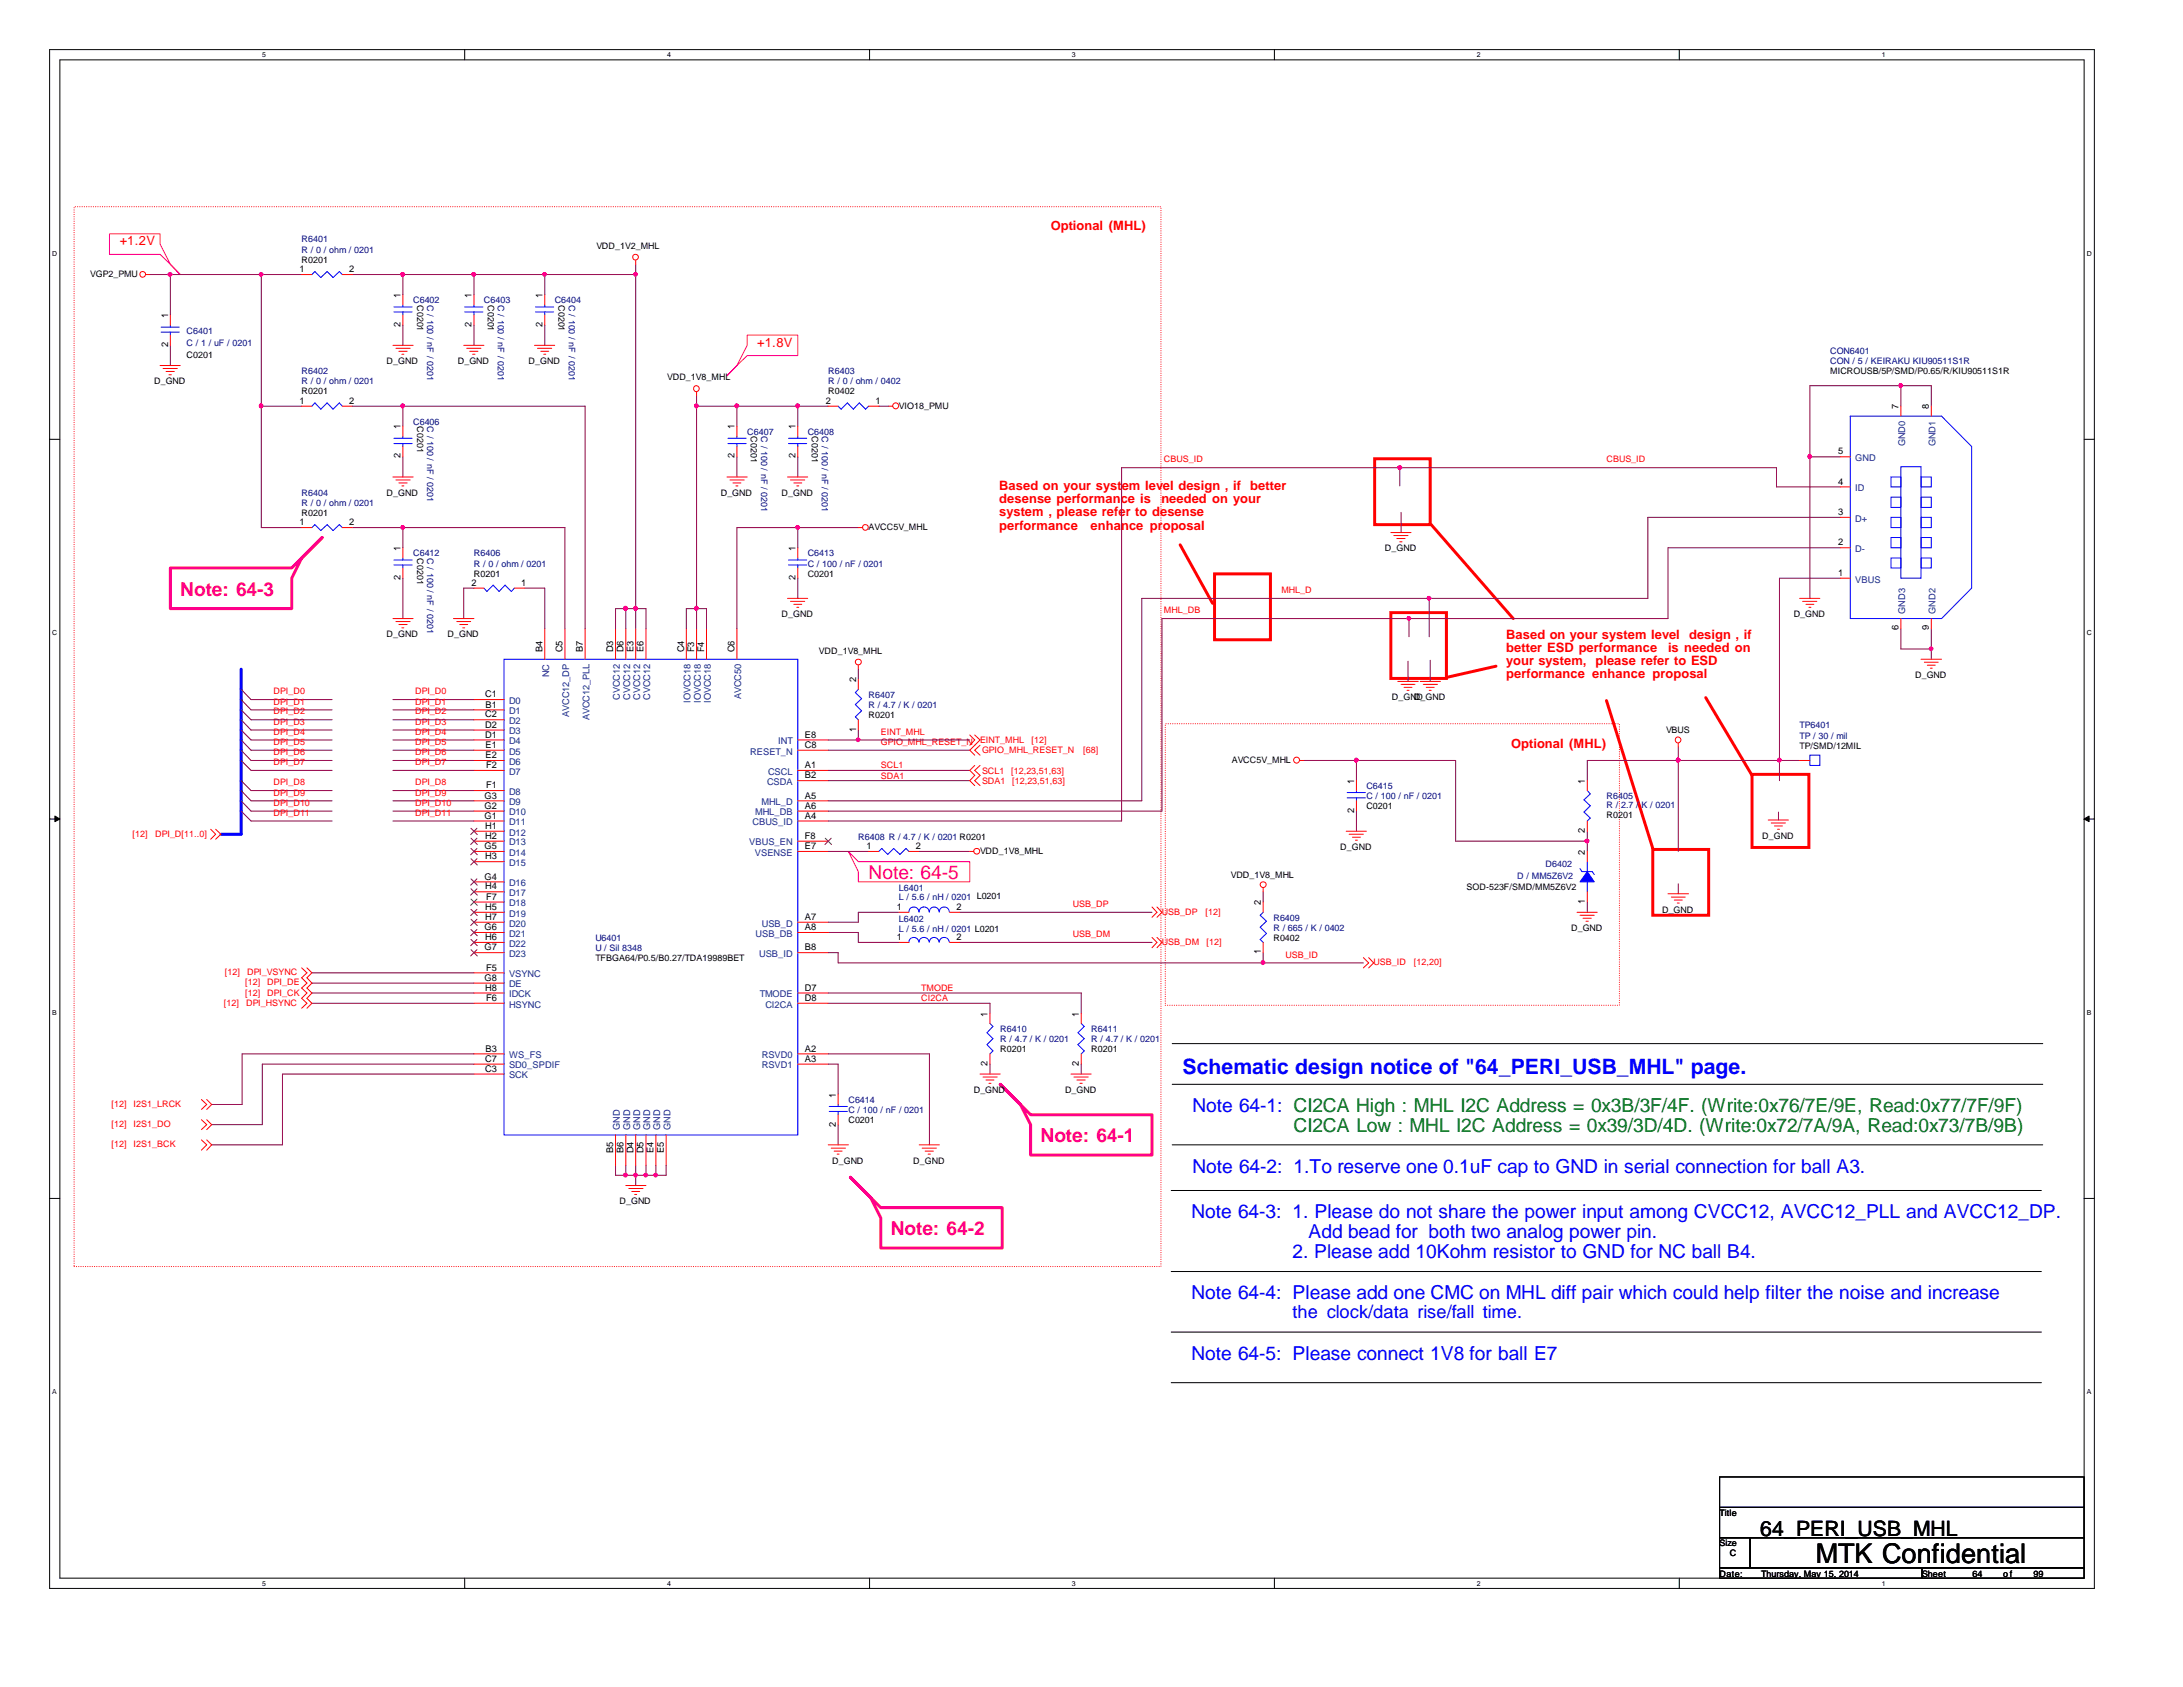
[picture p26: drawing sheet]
<svg xmlns="http://www.w3.org/2000/svg" width="279mm" height="216mm" viewBox="0 0 279 216" stroke-linecap="round" stroke-linejoin="round" font-family="sans-serif">
<defs><g id="words">
<text font-size="3.5" x="232.4" y="200">MTK Confidential</text>
<text font-size="2.7" fill="#00f" x="151.3" y="137.4">Schematic design notice of &quot;64_PERI_USB_MHL&quot; page.</text>
<text font-size="2.7" x="225.3" y="196.6">64_PERI_USB_MHL</text>
<g font-size="2.5" fill="#ff0080">
<text x="23.1" y="76.2">Note: 64-3</text>
<text x="111.2" y="112.5">Note: 64-5</text>
<text x="133.2" y="146.2">Note: 64-1</text>
<text x="114" y="158.1">Note: 64-2</text>
</g>
<g font-size="2.5" fill="#00f">
<text x="152.6" y="142.3">Note 64-1: CI2CA High : MHL I2C Address = 0x3B/3F/4F. (Write:0x76/7E/9E, Read:0x77/7F/9F)</text>
<text x="152.5" y="155.9">Note 64-3: 1. Please do not share the power input among CVCC12, AVCC12_PLL and AVCC12_DP.</text>
<text x="152.6" y="150.1">Note 64-2: 1.To reserve one 0.1uF cap to GND in serial connection for ball A3.</text>
<text x="165.4" y="161">2. Please add 10Kohm resistor to GND for NC ball B4.</text>
<text x="167.5" y="158.5">Add bead for both two analog power pin.</text>
<text x="152.5" y="166.2">Note 64-4: Please add one CMC on MHL diff pair which could help filter the noise and increase</text>
<text x="152.5" y="174">Note 64-5: Please connect 1V8 for ball E7</text>
</g>
<text font-size="2.5" fill="#008000" x="165.6" y="144.8">CI2CA Low : MHL I2C Address = 0x39/3D/4D. (Write:0x72/7A/9A, Read:0x73/7B/9B)</text>
<text font-size="2.3" fill="#00f" x="165.4" y="168.7">the clock/data rise/fall time.</text>
<g font-size="1.7" fill="#f00">
<text x="134.5" y="29.4">Optional (MHL)</text>
<text x="15.3" y="31.4">+1.2V</text>
<text x="96.9" y="44.4">+1.8V</text>
<text x="127.9" y="62.7">Based on your syst</text>
<text x="127.9" y="64.4">desense performance is</text>
<text x="143.6" y="62.7">em lev</text>
<text x="148.6" y="64.4">needed on your</text>
<text x="148.8" y="62.7">el design , if</text>
<text x="160" y="62.7">better</text>
<text x="127.9" y="66.1">system , please refer to desense</text>
<text x="127.9" y="67.8">performance</text>
<text x="139.6" y="67.8">enhance pr</text>
<text x="148.8" y="67.8">oposal</text>
<text x="192.8" y="81.7">Based on your system level</text>
<text x="192.8" y="83.4">better ESD performance</text>
<text x="213.5" y="83.4">is needed on</text>
<text x="216.2" y="81.7">design , if</text>
<text x="192.8" y="85.1">your system, please refer to ESD</text>
<text x="192.8" y="86.8">performance enhance proposal</text>
<text x="193.4" y="95.7">Optional (MHL)</text>
</g>
<g font-size="1.2">
<text x="38.4" y="34.8">1</text>
<text x="44.7" y="34.8">2</text>
<text x="21.5" y="40.7" transform="rotate(-90 21.5 40.7)">1</text>
<text x="51.3" y="41.8" transform="rotate(-90 51.3 41.8)">2</text>
<text x="51.3" y="38.1" transform="rotate(-90 51.3 38.1)">1</text>
<text x="60.4" y="41.8" transform="rotate(-90 60.4 41.8)">2</text>
<text x="60.4" y="38.1" transform="rotate(-90 60.4 38.1)">1</text>
<text x="69.4" y="41.8" transform="rotate(-90 69.4 41.8)">2</text>
<text x="69.4" y="38.1" transform="rotate(-90 69.4 38.1)">1</text>
<text x="21.5" y="44.4" transform="rotate(-90 21.5 44.4)">2</text>
<text x="38.4" y="51.7">1</text>
<text x="44.7" y="51.7">2</text>
<text x="105.7" y="51.7">2</text>
<text x="112.1" y="51.7">1</text>
<text x="243" y="52.4" transform="rotate(-90 243 52.4)">7</text>
<text x="246.9" y="52.4" transform="rotate(-90 246.9 52.4)">8</text>
<text x="51.3" y="58.7" transform="rotate(-90 51.3 58.7)">2</text>
<text x="51.3" y="54.9" transform="rotate(-90 51.3 54.9)">1</text>
<text x="94" y="58.7" transform="rotate(-90 94 58.7)">2</text>
<text x="94" y="54.9" transform="rotate(-90 94 54.9)">1</text>
<text x="101.8" y="58.7" transform="rotate(-90 101.8 58.7)">2</text>
<text x="101.8" y="54.9" transform="rotate(-90 101.8 54.9)">1</text>
<text x="235.2" y="58.2">5</text>
<text x="235.2" y="62">4</text>
<text x="235.2" y="65.9">3</text>
<text x="38.4" y="67.2">1</text>
<text x="44.7" y="67.2">2</text>
<text x="51.3" y="70.5" transform="rotate(-90 51.3 70.5)">1</text>
<text x="101.8" y="70.5" transform="rotate(-90 101.8 70.5)">1</text>
<text x="235.2" y="69.8">2</text>
<text x="51.3" y="74.2" transform="rotate(-90 51.3 74.2)">2</text>
<text x="60.4" y="75">2</text>
<text x="66.7" y="75">1</text>
<text x="101.8" y="74.2" transform="rotate(-90 101.8 74.2)">2</text>
<text x="235.2" y="73.7">1</text>
<text x="69.4" y="83.5" transform="rotate(-90 69.4 83.5)">B4</text>
<text x="72" y="83.5" transform="rotate(-90 72 83.5)">C5</text>
<text x="74.6" y="83.5" transform="rotate(-90 74.6 83.5)">B7</text>
<text x="78.5" y="83.5" transform="rotate(-90 78.5 83.5)">D3</text>
<text x="79.8" y="83.5" transform="rotate(-90 79.8 83.5)">D6</text>
<text x="81.1" y="83.5" transform="rotate(-90 81.1 83.5)">E3</text>
<text x="82.4" y="83.5" transform="rotate(-90 82.4 83.5)">E6</text>
<text x="87.5" y="83.5" transform="rotate(-90 87.5 83.5)">C4</text>
<text x="88.9" y="83.5" transform="rotate(-90 88.9 83.5)">F3</text>
<text x="90.1" y="83.5" transform="rotate(-90 90.1 83.5)">F4</text>
<text x="94" y="83.5" transform="rotate(-90 94 83.5)">C6</text>
<text x="243" y="80.7" transform="rotate(-90 243 80.7)">6</text>
<text x="246.9" y="80.7" transform="rotate(-90 246.9 80.7)">9</text>
<text x="62.1" y="89.2">C1</text>
<text x="109.6" y="87.3" transform="rotate(-90 109.6 87.3)">2</text>
<text x="62.1" y="91.8">C2</text>
<text x="62.1" y="93.1">D2</text>
<text x="62.1" y="94.4">D1</text>
<text x="62.1" y="90.6">B1</text>
<text x="62.1" y="95.7">E1</text>
<text x="103" y="94.4">E8</text>
<text x="103" y="95.7">C8</text>
<text x="109.6" y="93.6" transform="rotate(-90 109.6 93.6)">1</text>
<text x="62.1" y="97">E2</text>
<text x="62.2" y="98.3">F2</text>
<text x="62.2" y="100.9">F1</text>
<text x="103" y="99.6">B2</text>
<text x="103" y="98.3">A1</text>
<text x="173.3" y="100.3" transform="rotate(-90 173.3 100.3)">1</text>
<text x="202.9" y="100.3" transform="rotate(-90 202.9 100.3)">1</text>
<text x="62" y="102.2">G3</text>
<text x="62" y="103.5">G2</text>
<text x="62" y="104.8">G1</text>
<text x="62.1" y="106.1">H1</text>
<text x="62.1" y="107.4">H2</text>
<text x="103" y="102.2">A5</text>
<text x="103" y="103.5">A6</text>
<text x="103" y="104.8">A4</text>
<text x="103" y="107.4">F8</text>
<text x="173.3" y="104" transform="rotate(-90 173.3 104)">2</text>
<text x="202.9" y="106.6" transform="rotate(-90 202.9 106.6)">2</text>
<text x="62" y="108.7">G5</text>
<text x="62" y="112.6">G4</text>
<text x="62.1" y="110">H3</text>
<text x="62.1" y="113.8">H4</text>
<text x="103" y="108.7">E7</text>
<text x="110.9" y="108.7">1</text>
<text x="117.2" y="108.7">2</text>
<text x="202.9" y="109.4" transform="rotate(-90 202.9 109.4)">2</text>
<text x="62" y="119">G6</text>
<text x="62.1" y="116.5">H5</text>
<text x="62.1" y="117.7">H7</text>
<text x="62.2" y="115.1">F7</text>
<text x="103" y="119">A8</text>
<text x="103" y="117.7">A7</text>
<text x="114.8" y="116.5">1</text>
<text x="122.4" y="116.5">2</text>
<text x="161.4" y="115.9" transform="rotate(-90 161.4 115.9)">2</text>
<text x="202.9" y="115.7" transform="rotate(-90 202.9 115.7)">1</text>
<text x="62" y="121.6">G7</text>
<text x="62" y="125.5">G8</text>
<text x="62.1" y="120.3">H6</text>
<text x="62.2" y="124.2">F5</text>
<text x="103" y="121.6">B8</text>
<text x="114.8" y="120.3">1</text>
<text x="122.4" y="120.3">2</text>
<text x="161.4" y="122.1" transform="rotate(-90 161.4 122.1)">1</text>
<text x="62.1" y="126.8">H8</text>
<text x="62.2" y="128.1">F6</text>
<text x="103" y="128.1">D8</text>
<text x="103" y="126.8">D7</text>
<text x="126.4" y="130.1" transform="rotate(-90 126.4 130.1)">1</text>
<text x="138.1" y="130.1" transform="rotate(-90 138.1 130.1)">1</text>
<text x="62.1" y="135.9">C7</text>
<text x="62.1" y="137.2">C3</text>
<text x="62.1" y="134.6">B3</text>
<text x="103" y="135.9">A3</text>
<text x="103" y="134.6">A2</text>
<text x="126.4" y="136.4" transform="rotate(-90 126.4 136.4)">2</text>
<text x="138.1" y="136.4" transform="rotate(-90 138.1 136.4)">2</text>
<text x="107" y="140.5" transform="rotate(-90 107 140.5)">1</text>
<text x="78.5" y="147.5" transform="rotate(-90 78.5 147.5)">B5</text>
<text x="79.8" y="147.5" transform="rotate(-90 79.8 147.5)">B6</text>
<text x="81.1" y="147.6" transform="rotate(-90 81.1 147.6)">D4</text>
<text x="82.4" y="147.6" transform="rotate(-90 82.4 147.6)">D5</text>
<text x="83.7" y="147.5" transform="rotate(-90 83.7 147.5)">E4</text>
<text x="85" y="147.5" transform="rotate(-90 85 147.5)">E5</text>
<text x="107" y="144.2" transform="rotate(-90 107 144.2)">2</text>
</g>
<g font-size="1.2" fill="#004080">
<text x="237.4" y="59">GND</text>
<text x="243.8" y="57.1" transform="rotate(-90 243.8 57.1)">GND0</text>
<text x="247.7" y="57.1" transform="rotate(-90 247.7 57.1)">GND1</text>
<text x="237.4" y="62.9">ID</text>
<text x="237.4" y="66.8">D+</text>
<text x="237.4" y="70.7">D-</text>
<text x="237.4" y="74.5">VBUS</text>
<text x="243.8" y="78.5" transform="rotate(-90 243.8 78.5)">GND3</text>
<text x="247.7" y="78.5" transform="rotate(-90 247.7 78.5)">GND2</text>
<text x="70.3" y="86.7" transform="rotate(-90 70.3 86.7)">NC</text>
<text x="79.3" y="89.6" transform="rotate(-90 79.3 89.6)">CVCC12</text>
<text x="80.6" y="89.6" transform="rotate(-90 80.6 89.6)">CVCC12</text>
<text x="81.9" y="89.6" transform="rotate(-90 81.9 89.6)">CVCC12</text>
<text x="83.2" y="89.6" transform="rotate(-90 83.2 89.6)">CVCC12</text>
<text x="88.4" y="90" transform="rotate(-90 88.4 90)">IOVCC18</text>
<text x="89.7" y="90" transform="rotate(-90 89.7 90)">IOVCC18</text>
<text x="91" y="90" transform="rotate(-90 91 90)">IOVCC18</text>
<text x="94.9" y="89.5" transform="rotate(-90 94.9 89.5)">AVCC50</text>
<text x="65.2" y="90.1">D0</text>
<text x="65.2" y="91.4">D1</text>
<text x="65.2" y="92.7">D2</text>
<text x="65.2" y="94">D3</text>
<text x="65.2" y="95.2">D4</text>
<text x="72.9" y="91.7" transform="rotate(-90 72.9 91.7)">AVCC12_DP</text>
<text x="75.4" y="92.2" transform="rotate(-90 75.4 92.2)">AVCC12_PLL</text>
<text x="99.6" y="95.2">INT</text>
<text x="65.2" y="96.6">D5</text>
<text x="65.2" y="97.9">D6</text>
<text x="65.2" y="99.1">D7</text>
<text x="65.2" y="101.7">D8</text>
<text x="96" y="96.6">RESET_N</text>
<text x="98.2" y="100.5">CSDA</text>
<text x="98.3" y="99.1">CSCL</text>
<text x="65.2" y="103">D9</text>
<text x="65.2" y="104.4">D10</text>
<text x="65.2" y="105.6">D11</text>
<text x="65.2" y="106.9">D12</text>
<text x="96.3" y="105.6">CBUS_ID</text>
<text x="96.6" y="104.4">MHL_DB</text>
<text x="97.5" y="103">MHL_D</text>
<text x="65.2" y="108.2">D13</text>
<text x="65.2" y="109.5">D14</text>
<text x="65.2" y="110.8">D15</text>
<text x="65.2" y="113.4">D16</text>
<text x="95.9" y="108.2">VBUS_EN</text>
<text x="96.6" y="109.5">VSENSE</text>
<text x="65.2" y="114.7">D17</text>
<text x="65.2" y="116">D18</text>
<text x="65.2" y="117.3">D19</text>
<text x="65.2" y="118.6">D20</text>
<text x="65.2" y="119.9">D21</text>
<text x="96.7" y="119.9">USB_DB</text>
<text x="97.5" y="118.6">USB_D</text>
<text x="65.2" y="121.2">D22</text>
<text x="65.2" y="122.5">D23</text>
<text x="65.2" y="125.1">VSYNC</text>
<text x="97.2" y="122.5">USB_ID</text>
<text x="65.2" y="126.4">DE</text>
<text x="65.2" y="127.6">IDCK</text>
<text x="65.2" y="128.9">HSYNC</text>
<text x="97.2" y="127.6">TMODE</text>
<text x="98" y="128.9">CI2CA</text>
<text x="65.2" y="135.4">WS_FS</text>
<text x="65.2" y="136.7">SD0_SPDIF</text>
<text x="97.5" y="136.7">RSVD1</text>
<text x="97.5" y="135.4">RSVD0</text>
<text x="65.2" y="138">SCK</text>
<text x="79.3" y="144.6" transform="rotate(-90 79.3 144.6)">GND</text>
<text x="80.6" y="144.6" transform="rotate(-90 80.6 144.6)">GND</text>
<text x="81.9" y="144.6" transform="rotate(-90 81.9 144.6)">GND</text>
<text x="83.2" y="144.6" transform="rotate(-90 83.2 144.6)">GND</text>
<text x="84.5" y="144.6" transform="rotate(-90 84.5 144.6)">GND</text>
<text x="85.8" y="144.6" transform="rotate(-90 85.8 144.6)">GND</text>
</g>
<g font-size="1.1">
<text x="11.6" y="35.4">VGP2_PMU</text>
<text x="38.6" y="33.7">R0201</text>
<text x="76.3" y="31.8">VDD_1V2_MHL</text>
<text x="53.4" y="39" transform="rotate(90 53.4 39)">C0201</text>
<text x="62.4" y="39" transform="rotate(90 62.4 39)">C0201</text>
<text x="71.5" y="39" transform="rotate(90 71.5 39)">C0201</text>
<text x="23.9" y="45.8">C0201</text>
<text x="49.5" y="46.6">D_GND</text>
<text x="58.6" y="46.6">D_GND</text>
<text x="67.6" y="46.6">D_GND</text>
<text x="234.2" y="47.9">MICROUSB/5P/SMD/P0.65/R/KIU90511S1R</text>
<text x="19.7" y="49.2">D_GND</text>
<text x="38.6" y="50.5">R0201</text>
<text x="85.4" y="48.6">VDD_1V8_MHL</text>
<text x="106" y="50.5">R0402</text>
<text x="115.1" y="52.3">VIO18_PMU</text>
<text x="53.4" y="54.6" transform="rotate(90 53.4 54.6)">C0201</text>
<text x="96.1" y="55.8" transform="rotate(90 96.1 55.8)">C0201</text>
<text x="103.9" y="55.8" transform="rotate(90 103.9 55.8)">C0201</text>
<text x="49.5" y="63.4">D_GND</text>
<text x="92.2" y="63.4">D_GND</text>
<text x="100" y="63.4">D_GND</text>
<text x="38.6" y="66">R0201</text>
<text x="53.4" y="71.4" transform="rotate(90 53.4 71.4)">C0201</text>
<text x="111.2" y="67.8">AVCC5V_MHL</text>
<text x="177.2" y="70.6">D_GND</text>
<text x="60.7" y="73.8">R0201</text>
<text x="103.4" y="73.8">C0201</text>
<text x="49.5" y="81.6">D_GND</text>
<text x="57.3" y="81.6">D_GND</text>
<text x="100" y="79">D_GND</text>
<text x="104.8" y="83.7">VDD_1V8_MHL</text>
<text x="229.6" y="79">D_GND</text>
<text x="178.1" y="89.6">D_GND</text>
<text x="181" y="89.6">D_GND</text>
<text x="245.1" y="86.7">D_GND</text>
<text x="111.2" y="91.9">R0201</text>
<text x="213.2" y="93.9">VBUS</text>
<text x="230.3" y="95.8">TP/SMD/12MIL</text>
<text x="157.6" y="97.6">AVCC5V_MHL</text>
<text x="174.9" y="103.6">C0201</text>
<text x="205.6" y="104.7">R0201</text>
<text x="225.6" y="107.4">D_GND</text>
<text x="125.4" y="109.3">VDD_1V8_MHL</text>
<text x="157.5" y="112.4">VDD_1V8_MHL</text>
<text x="171.5" y="108.8">D_GND</text>
<text x="187.7" y="114">SOD-523F/SMD/MM5Z6V2</text>
<text x="201.1" y="119.1">D_GND</text>
<text x="212.7" y="116.8">D_GND</text>
<text x="76.2" y="123">TFBGA64/P0.5/B0.27/TDA19989BET</text>
<text x="163" y="120.4">R0402</text>
<text x="128" y="134.7">R0201</text>
<text x="139.7" y="134.7">R0201</text>
<text x="108.6" y="143.8">C0201</text>
<text x="124.6" y="139.9">D_GND</text>
<text x="136.3" y="139.9">D_GND</text>
<text x="106.5" y="148.9">D_GND</text>
<text x="116.9" y="148.9">D_GND</text>
<text x="79.3" y="154.1">D_GND</text>
<text x="220.1" y="194">Title</text>
<text x="220.1" y="197.9">Size</text>
<text x="220.1" y="201.8">Date:</text>
<text x="221.4" y="199.2">C</text>
<text x="225.4" y="201.8">Thursday, May 15, 2014</text>
<text x="246" y="201.8">Sheet</text>
<text x="252.5" y="201.8">64</text>
<text x="256.4" y="201.8">o f</text>
<text x="260.3" y="201.8">99</text>
</g>
<g font-size="1.1" fill="#000080">
<text x="38.6" y="31">R6401</text>
<text x="38.6" y="32.3">R / 0 / ohm / 0201</text>
<text x="52.9" y="38.8">C6402</text>
<text x="54.7" y="39" transform="rotate(90 54.7 39)">C / 100 / nF / 0201</text>
<text x="61.9" y="38.8">C6403</text>
<text x="63.7" y="39" transform="rotate(90 63.7 39)">C / 100 / nF / 0201</text>
<text x="71" y="38.8">C6404</text>
<text x="72.8" y="39" transform="rotate(90 72.8 39)">C / 100 / nF / 0201</text>
<text x="23.9" y="42.7">C6401</text>
<text x="23.9" y="44.2">C / 1 / uF / 0201</text>
<text x="38.6" y="47.9">R6402</text>
<text x="106" y="47.9">R6403</text>
<text x="234.2" y="45.3">CON6401</text>
<text x="234.2" y="46.6">CON / 5 / KEIRAKU KIU90511S1R</text>
<text x="38.6" y="49.2">R / 0 / ohm / 0201</text>
<text x="106" y="49.2">R / 0 / ohm / 0402</text>
<text x="52.9" y="54.4">C6406</text>
<text x="54.7" y="54.6" transform="rotate(90 54.7 54.6)">C / 100 / nF / 0201</text>
<text x="95.6" y="55.7">C6407</text>
<text x="97.4" y="55.8" transform="rotate(90 97.4 55.8)">C / 100 / nF / 0201</text>
<text x="103.4" y="55.7">C6408</text>
<text x="105.2" y="55.8" transform="rotate(90 105.2 55.8)">C / 100 / nF / 0201</text>
<text x="38.6" y="63.4">R6404</text>
<text x="38.6" y="64.7">R / 0 / ohm / 0201</text>
<text x="52.9" y="71.2">C6412</text>
<text x="54.7" y="71.4" transform="rotate(90 54.7 71.4)">C / 100 / nF / 0201</text>
<text x="60.7" y="71.2">R6406</text>
<text x="103.4" y="71.2">C6413</text>
<text x="60.7" y="72.5">R / 0 / ohm / 0201</text>
<text x="103.4" y="72.5">C / 100 / nF / 0201</text>
<text x="111.2" y="89.3">R6407</text>
<text x="111.2" y="90.6">R / 4.7 / K / 0201</text>
<text x="230.3" y="93.2">TP6401</text>
<text x="230.3" y="94.5">TP / 30 / mil</text>
<text x="174.9" y="101">C6415</text>
<text x="109.9" y="107.5">R6408 R / 4.7 / K / 0201 R0201</text>
<text x="174.9" y="102.3">C / 100 / nF / 0201</text>
<text x="205.6" y="102.3">R6405</text>
<text x="205.6" y="103.5">R /</text>
<text x="207.5" y="103.5">2.7 / K / 0201</text>
<text x="194.2" y="112.5">D / MM5Z6V2</text>
<text x="197.8" y="111">D6402</text>
<text x="115.1" y="118">L6402</text>
<text x="115.1" y="119.3">L / 5.6 / nH / 0201 L0201</text>
<text x="115.1" y="114.1">L6401</text>
<text x="115.1" y="115.2">L / 5.6 / nH / 0201 L0201</text>
<text x="163" y="117.9">R6409</text>
<text x="163" y="119.1">R / 665 / K / 0402</text>
<text x="76.2" y="120.4">U6401</text>
<text x="76.2" y="121.7">U / Sil 8348</text>
<text x="128" y="132.1">R6410</text>
<text x="128" y="133.4">R / 4.7 / K / 0201</text>
<text x="139.7" y="132.1">R6411</text>
<text x="139.7" y="133.4">R / 4.7 / K / 0201</text>
<text x="108.6" y="141.1">C6414</text>
<text x="108.6" y="142.5">C / 100 / nF / 0201</text>
</g>
<g font-size="1.1" fill="#f00">
<text x="149" y="59.2">CBUS_ID</text>
<text x="205.6" y="59.2">CBUS_ID</text>
<text x="164" y="75.9">MHL_D</text>
<text x="149" y="78.5">MHL_DB</text>
<text x="35" y="88.9">DPI_D0</text>
<text x="53.1" y="88.9">DPI_D0</text>
<text x="35" y="92.8">DPI_D3</text>
<text x="35" y="94">DPI_D4</text>
<text x="35" y="95.3">DPI_D5</text>
<text x="35" y="90.2">DPI_D1</text>
<text x="35" y="91.4">DPI_D2</text>
<text x="53.1" y="92.8">DPI_D3</text>
<text x="53.1" y="94">DPI_D4</text>
<text x="53.1" y="95.3">DPI_D5</text>
<text x="53.1" y="90.2">DPI_D1</text>
<text x="53.1" y="91.4">DPI_D2</text>
<text x="112.7" y="95.3">GPIO_MHL_RESET_N</text>
<text x="112.7" y="94">EINT_MHL</text>
<text x="125.4" y="95">EINT_MHL</text>
<text x="132" y="95">[12]</text>
<text x="35" y="96.6">DPI_D6</text>
<text x="35" y="97.9">DPI_D7</text>
<text x="35" y="100.5">DPI_D8</text>
<text x="35" y="101.8">DPI_D9</text>
<text x="53.1" y="96.6">DPI_D6</text>
<text x="53.1" y="97.9">DPI_D7</text>
<text x="53.1" y="100.5">DPI_D8</text>
<text x="53.1" y="101.8">DPI_D9</text>
<text x="112.7" y="98.3">SCL1</text>
<text x="112.7" y="99.7">SDA1</text>
<text x="125.7" y="99.1">SCL1</text>
<text x="125.7" y="100.3">SDA1</text>
<text x="125.7" y="96.4">GPIO_MHL_RESET_N</text>
<text x="129.4" y="99.1">[12,23,51,63]</text>
<text x="129.5" y="100.3">[12,23,51,63]</text>
<text x="138.6" y="96.4">[68]</text>
<text x="17" y="107.1">[12]</text>
<text x="19.9" y="107.1">DPI_D[11..0]</text>
<text x="35" y="103.1">DPI_D10</text>
<text x="35" y="104.4">DPI_D11</text>
<text x="53.1" y="103.1">DPI_D10</text>
<text x="53.1" y="104.4">DPI_D11</text>
<text x="137.3" y="116.1">USB_DP</text>
<text x="137.3" y="119.9">USB_DM</text>
<text x="148.7" y="117.1">USB_DP</text>
<text x="154.3" y="117.1">[12]</text>
<text x="28.8" y="124.8">[12]</text>
<text x="31.6" y="124.8">DPI_VSYNC</text>
<text x="148.7" y="120.9">USB_DM</text>
<text x="154.4" y="120.9">[12]</text>
<text x="164.5" y="122.6">USB_ID</text>
<text x="175.8" y="123.5">USB_ID</text>
<text x="181" y="123.5">[12,20]</text>
<text x="28.7" y="128.7">[12]</text>
<text x="31.4" y="126.1">[12]</text>
<text x="31.4" y="127.4">[12]</text>
<text x="31.5" y="128.7">DPI_HSYNC</text>
<text x="34.2" y="126.1">DPI_DE</text>
<text x="34.2" y="127.4">DPI_CK</text>
<text x="117.9" y="128.1">CI2CA</text>
<text x="117.9" y="126.8">TMODE</text>
<text x="14.3" y="141.7">[12]</text>
<text x="17.1" y="141.7">I2S1_LRCK</text>
<text x="14.3" y="146.9">[12]</text>
<text x="14.3" y="144.3">[12]</text>
<text x="17.1" y="146.9">I2S1_BCK</text>
<text x="17.1" y="144.3">I2S1_DO</text>
</g>
<g font-size=".9">
<text x="33.6" y="7.3">5</text>
<text x="85.4" y="7.3">4</text>
<text x="137.2" y="7.3">3</text>
<text x="189" y="7.3">2</text>
<text x="240.8" y="7.3">1</text>
<text x="6.7" y="32.7">D</text>
<text x="267.1" y="32.7">D</text>
<text x="6.7" y="81.3">C</text>
<text x="267.1" y="81.3">C</text>
<text x="6.7" y="129.9">B</text>
<text x="267.1" y="129.9">B</text>
<text x="6.7" y="178.4">A</text>
<text x="267.1" y="178.4">A</text>
<text x="33.6" y="202.9">5</text>
<text x="85.4" y="202.9">4</text>
<text x="137.2" y="202.9">3</text>
<text x="189" y="202.9">2</text>
<text x="240.8" y="202.9">1</text>
</g>
</g></defs>
<path d="M6.3 6.3h261.8v197h-261.8zM7.7 7.7h259v194.3h-259z" fill="none" stroke="#000" stroke-width=".13"/>
<g fill="#fff">
<path d="M33.6 6.5h.5v1h-.5z"/>
<path d="M33.6 202.1h.5v1.1h-.5z"/>
</g>
<path d="M59.5 6.3v1.4M59.5 202v1.3" fill="none" stroke="#000" stroke-width=".13"/>
<g fill="#fff">
<path d="M85.4 6.5h.5v1h-.5z"/>
<path d="M85.4 202.1h.5v1.1h-.5z"/>
</g>
<path d="M111.3 6.3v1.4M111.3 202v1.3" fill="none" stroke="#000" stroke-width=".13"/>
<g fill="#fff">
<path d="M137.2 6.5h.5v1h-.5z"/>
<path d="M137.2 202.1h.5v1.1h-.5z"/>
</g>
<path d="M163.1 6.3v1.4M163.1 202v1.3" fill="none" stroke="#000" stroke-width=".13"/>
<g fill="#fff">
<path d="M189 6.5h.5v1h-.5z"/>
<path d="M189 202.1h.5v1.1h-.5z"/>
</g>
<path d="M214.9 6.3v1.4M214.9 202v1.3" fill="none" stroke="#000" stroke-width=".13"/>
<g fill="#fff">
<path d="M240.8 6.5h.5v1h-.5z"/>
<path d="M240.8 202.1h.5v1.1h-.5z"/>
<path d="M6.7 31.9h.6v1h-.6z"/>
<path d="M267.1 31.9h.6v1h-.6z"/>
<path d="M6.7 80.5h.6v1h-.6z"/>
<path d="M267.1 80.5h.6v1h-.6z"/>
</g>
<path d="M6.3 56.2h1.4M266.7 56.2h1.4" fill="none" stroke="#000" stroke-width=".13"/>
<g fill="#fff">
<path d="M6.7 129.1h.6v1h-.6z"/>
<path d="M267.1 129.1h.6v1h-.6z"/>
</g>
<path d="M6.3 104.8h1.4M266.7 104.8h1.4" fill="none" stroke="#000" stroke-width=".13"/>
<g fill="#000" stroke="#000" stroke-width=".13">
<path d="M7 104.4l.7 .4-.7 .4z" fill-rule="evenodd"/>
<path d="M266.7 104.8l.7-.4v.8z" fill-rule="evenodd"/>
</g>
<g fill="#fff">
<path d="M6.7 177.6h.5v1h-.5z"/>
<path d="M267.1 177.6h.5v1h-.5z"/>
</g>
<g fill="none" stroke="#000" stroke-width=".13">
<path d="M150 138.8h111.5M150 133.6h111.5M6.3 153.4h1.4M149.9 152.4h111.4M150 146.5h111.5M266.7 153.4h1.4M149.9 162.7h111.4M149.9 170.5h111.4M149.9 177h111.4M220.1 189h46.6v3.9h-46.6zM220.1 192.9h46.6v3.9h-46.6zM220.1 196.8h3.9v3.9h-3.9z"/>
<path d="M224 196.8h42.7v3.9h-42.7zM220.1 200.7h25.9v1.3h-25.9zM246 200.7h20.7v1.3h-20.7z"/>
</g>
<path d="M14 29.9h6.5v1.3l1.3 2.6 1.3 1.3-2.6-2.5h-6.5zM95.6 42.9h6.5v2.6h-6.5l-2.6 2.6 1.3-1.3 1.3-2.6zM108.6 109l1.3 1.3h14.2v2.6h-14.2v-1.4z" fill="none" stroke="#ff0080" stroke-width=".13"/>
<path d="M21.8 72.7h15.5l3.9-3.9-2.6 2.6-1.3 2.6v3.9h-15.5zM128 138.8l3.9 3.9h15.5v5.1h-15.5v-3.9l-1.3-2.5zM108.8 150.7l3.9 3.9h15.6v5.1h-15.6v-3.8l-1.3-2.7z" fill="none" stroke="#ff0080" stroke-width=".38"/>
<path d="M175.9 58.7h7.1v8.4h-7.1zM151 69.7l4.2 7.5M155.4 73.4h7.2v8.5h-7.2zM178 78.4h7.1v8.4h-7.1zM183.2 67.1l10.5 12.1M191.5 85.3l-6.4 1.4M205.6 89.7l5.9 18.9M218.3 89.3l5.9 9.9M224.2 99.1h7.3v9.4h-7.3zM211.5 108.7h7.2v8.4h-7.2z" fill="none" stroke="#f00" stroke-width=".38"/>
<path d="M9.5 26.5h139.1v135.6h-139.1zM149.1 92.6h58.2v36.1h-58.2z" fill="none" stroke="#f00" stroke-width=".13" stroke-dasharray="0 .3"/>
<g fill="none" stroke="#800040" stroke-width=".13">
<path d="M19.2 35.1h19.4M21.8 35.1v5.2M33.4 35.1v32.4h5.2M45.1 35.1h36.3M51.6 35.1v2.6M60.7 35.1v2.6M69.7 35.1v2.6M81.4 33.8v46.7M21.8 44.2v2.6M33.4 52h5.2M45.1 52h29.8v28.5M51.6 41.6v2.6"/>
<path d="M51.6 52v2.6M51.6 58.5v2.5M60.7 41.6v2.6M69.7 41.6v2.6M89.2 52h16.8M89.2 50.7v29.8M94.3 52v2.6M94.3 58.5v2.5M102.1 52v2.6M102.1 58.5v2.5M112.5 52h1.2M179.2 59.9v2.3"/>
<path d="M231.6 58.5h3.9M243.3 49.4v2.6M247.2 52v-2.6h-15.6v27.2M45.1 67.5h27.2v13M51.6 67.5v2.6M51.6 74v5.2M60.7 75.3h-1.3v3.9M67.1 75.3h2.6v5.2M80.1 77.9v2.6M102.1 67.5v2.6M102.1 74v2.6M109.9 67.5h-15.6v13"/>
<path d="M179.3 65.6v2.6M180.3 79.2v2.3M182.9 76.6v4.9M235.5 66.2h-24.6v10.4h-64.8v25.9h-40.1M235.5 70.1h-22v9.1h-64.8v24.6h-42.7M235.5 62.3h-8.1v-2.4h-83.8v45.2h-37.6M235.5 74h-7.7v25.9M30.9 96l1.2 1.3h10.4M30.9 93.4l1.2 1.3h10.4M30.9 97.3l1.2 1.3h10.4M30.9 94.7l1.2 1.3h10.4M30.9 92.1l1.2 1.3h10.4"/>
<path d="M30.9 99.9l1.2 1.3h10.4M30.9 88.2l1.2 1.3h10.4M30.9 89.5l1.2 1.3h10.4M30.9 90.8l1.2 1.3h10.4M50.3 97.3h10.4M50.3 94.7h10.4M50.3 98.6h10.4M50.3 96h10.4M50.3 93.4h10.4M50.3 89.5h10.4M50.3 90.8h10.4M50.3 92.1h10.4"/>
<path d="M78.8 80.5v-2.6h3.9v2.6M87.8 80.5v-2.6h2.6v2.6M106 94.7h18.1M106 98.6h18.1M106 99.9h18.1M106 96h18.1M109.9 85.6v1.4M109.9 93.4v1.3M166.9 97.3h19.4v10.4h16.9M173.6 97.3v2.6M180.2 84.6v2.6M183 84.5v2.7"/>
<path d="M214.8 95.6v13.4M230.3 97.3h-27.1v2.6M243.3 80.5v2.6h3.9M247.2 80.5v3.9M30.9 101.2l1.2 1.3h10.4M30.9 102.5l1.2 1.3h10.4M30.9 103.8l1.2 1.3h10.4M50.3 102.5h10.4M50.3 103.8h10.4M50.3 101.2h10.4M50.3 105.1h10.4M106 119.3h3.9v1.3h5.2"/>
<path d="M106 109h5.2M115.1 116.8h-5.2v1.2h-3.9M117.6 109h6.5M122.8 116.8h24.6M161.7 114.1v1.3M173.6 103.8v2.6M203.2 106.4v2.6M203.2 115.4v1.4M214.8 113.1v1.3M227.6 103.9v1M39.9 128.4h20.8M39.9 127.1h20.8"/>
<path d="M39.9 124.5h20.8M39.9 125.8h20.8M60.7 137.5h-24.5v9h-9.1M60.7 134.9h-29.7v6.5h-3.9M60.7 136.2h-27.1v7.7h-6.5M106 121.9h1.3v1.3h67.2M106 136.2h1.3v3.8M106 134.9h13v11.6M106 127.1h32.4v2.6M106 128.4h20.7v1.3M122.8 120.6h24.6M126.7 136.2v1.3"/>
<path d="M138.4 136.2v1.3M161.7 121.9v1.3M78.8 149.1v1.3h6.5v-1.3M80.1 149.1v1.3M81.4 149.1v2.6M82.7 149.1v1.3M83.9 149.1v1.3M107.3 143.9v2.6"/>
</g>
<g fill="#f0f" stroke="#f0f" stroke-width=".13">
<path d="M161.5 123l.1-.1 .2 .1v.4h-.2h-.1z" fill-rule="evenodd"/>
<path d="M173.4 97.1l.2-.1 .2 .1-.1 .4h-.1h-.2z" fill-rule="evenodd"/>
<path d="M81.2 150.2h.3l.1 .2-.1 .1-.2 .1-.1-.1z" fill-rule="evenodd"/>
<path d="M82.5 150.2h.3l.1 .2-.1 .1-.2 .1-.1-.1z" fill-rule="evenodd"/>
<path d="M83.8 150.2h.3l.1 .2-.1 .1-.2 .1-.1-.1z" fill-rule="evenodd"/>
<path d="M227.6 97.1l.1-.1 .2 .1v.4h-.2h-.1z" fill-rule="evenodd"/>
<path d="M214.6 97.1l.2-.1 .2 .1-.1 .4h-.1h-.2z" fill-rule="evenodd"/>
<path d="M214.6 97.1l.2-.1 .2 .1-.1 .4h-.1h-.2z" fill-rule="evenodd"/>
<path d="M231.5 58.2h.1l.2 .1v.3l-.2 .1-.1-.1z" fill-rule="evenodd"/>
<path d="M247 82.9h.3l.1 .1-.1 .2-.2 .1-.1-.1z" fill-rule="evenodd"/>
<path d="M243.1 49.2h.3l.1 .1-.1 .2-.2 .1-.1-.1z" fill-rule="evenodd"/>
<path d="M182.7 76.4h.4v.1v.2l-.2 .1-.2-.1z" fill-rule="evenodd"/>
<path d="M180.1 79h.4l.1 .1-.1 .2-.2 .1-.2-.1z" fill-rule="evenodd"/>
<path d="M109.7 94.5h.3l.1 .2-.1 .1-.2 .1-.1-.1z" fill-rule="evenodd"/>
<path d="M94.1 51.8l.2-.1 .2 .1v.3l-.2 .1-.2-.1z" fill-rule="evenodd"/>
<path d="M89 51.8l.1-.1 .2 .1v.3l-.2 .1-.1-.1z" fill-rule="evenodd"/>
<path d="M81.2 34.9h.3l.1 .2-.1 .2h-.2h-.1z" fill-rule="evenodd"/>
<path d="M81.2 77.7l.1-.1 .2 .1v.3l-.2 .1-.1-.1z" fill-rule="evenodd"/>
<path d="M89 77.7l.1-.1 .2 .1v.3l-.2 .1-.1-.1z" fill-rule="evenodd"/>
<path d="M51.4 34.9h.3l.1 .2-.1 .2h-.2h-.1z" fill-rule="evenodd"/>
<path d="M51.4 34.9h.3l.1 .2-.1 .2h-.2h-.1z" fill-rule="evenodd"/>
<path d="M33.2 51.8l.2-.1 .2 .1v.3l-.2 .1-.2-.1z" fill-rule="evenodd"/>
<path d="M33.2 34.9h.4l.1 .2-.1 .2h-.2h-.2z" fill-rule="evenodd"/>
<path d="M51.4 51.8l.1-.1 .2 .1v.3l-.2 .1-.1-.1z" fill-rule="evenodd"/>
<path d="M51.4 67.3h.3l.1 .2-.1 .2h-.2h-.1z" fill-rule="evenodd"/>
<path d="M101.9 51.8l.2-.1 .2 .1-.1 .3-.1 .1-.2-.1z" fill-rule="evenodd"/>
<path d="M101.9 67.3h.3l.1 .2-.1 .2h-.1h-.2z" fill-rule="evenodd"/>
<path d="M69.5 34.9h.4v.2v.2h-.2h-.2z" fill-rule="evenodd"/>
<path d="M161.5 123l.1-.1 .2 .1v.4h-.2h-.1z" fill-rule="evenodd"/>
<path d="M173.4 97.1l.2-.1 .2 .1-.1 .4h-.1h-.2z" fill-rule="evenodd"/>
<path d="M81.2 150.2h.3l.1 .2-.1 .1-.2 .1-.1-.1z" fill-rule="evenodd"/>
<path d="M82.5 150.2h.3l.1 .2-.1 .1-.2 .1-.1-.1z" fill-rule="evenodd"/>
<path d="M83.8 150.2h.3l.1 .2-.1 .1-.2 .1-.1-.1z" fill-rule="evenodd"/>
<path d="M227.6 97.1l.1-.1 .2 .1v.4h-.2h-.1z" fill-rule="evenodd"/>
<path d="M214.6 97.1l.2-.1 .2 .1-.1 .4h-.1h-.2z" fill-rule="evenodd"/>
<path d="M214.6 97.1l.2-.1 .2 .1-.1 .4h-.1h-.2z" fill-rule="evenodd"/>
<path d="M231.5 58.2h.1l.2 .1v.3l-.2 .1-.1-.1z" fill-rule="evenodd"/>
<path d="M247 82.9h.3l.1 .1-.1 .2-.2 .1-.1-.1z" fill-rule="evenodd"/>
<path d="M243.1 49.2h.3l.1 .1-.1 .2-.2 .1-.1-.1z" fill-rule="evenodd"/>
<path d="M182.7 76.4h.4v.1v.2l-.2 .1-.2-.1z" fill-rule="evenodd"/>
<path d="M180.1 79h.4l.1 .1-.1 .2-.2 .1-.2-.1z" fill-rule="evenodd"/>
<path d="M109.7 94.5h.3l.1 .2-.1 .1-.2 .1-.1-.1z" fill-rule="evenodd"/>
<path d="M94.1 51.8l.2-.1 .2 .1v.3l-.2 .1-.2-.1z" fill-rule="evenodd"/>
<path d="M89 51.8l.1-.1 .2 .1v.3l-.2 .1-.1-.1z" fill-rule="evenodd"/>
<path d="M81.2 34.9h.3l.1 .2-.1 .2h-.2h-.1z" fill-rule="evenodd"/>
<path d="M81.2 77.7l.1-.1 .2 .1v.3l-.2 .1-.1-.1z" fill-rule="evenodd"/>
<path d="M89 77.7l.1-.1 .2 .1v.3l-.2 .1-.1-.1z" fill-rule="evenodd"/>
<path d="M51.4 34.9h.3l.1 .2-.1 .2h-.2h-.1z" fill-rule="evenodd"/>
<path d="M51.4 34.9h.3l.1 .2-.1 .2h-.2h-.1z" fill-rule="evenodd"/>
<path d="M33.2 51.8l.2-.1 .2 .1v.3l-.2 .1-.2-.1z" fill-rule="evenodd"/>
<path d="M33.2 34.9h.4l.1 .2-.1 .2h-.2h-.2z" fill-rule="evenodd"/>
<path d="M51.4 51.8l.1-.1 .2 .1v.3l-.2 .1-.1-.1z" fill-rule="evenodd"/>
<path d="M51.4 67.3h.3l.1 .2-.1 .2h-.2h-.1z" fill-rule="evenodd"/>
<path d="M101.9 51.8l.2-.1 .2 .1-.1 .3-.1 .1-.2-.1z" fill-rule="evenodd"/>
<path d="M101.9 67.3h.3l.1 .2-.1 .2h-.1h-.2z" fill-rule="evenodd"/>
<path d="M69.5 34.9h.4v.2v.2h-.2h-.2z" fill-rule="evenodd"/>
<circle cx="80.1" cy="150.4" r=".25"/>
<circle cx="203.1" cy="107.6" r=".25"/>
<circle cx="179.2" cy="59.8" r=".25"/>
<circle cx="80.1" cy="77.9" r=".26"/>
<circle cx="21.8" cy="35.1" r=".25"/>
<circle cx="60.6" cy="35.1" r=".25"/>
</g>
<path d="M30.9 85.6v21.2h-2.6" fill="none" stroke="#00f" stroke-width=".38"/>
<g fill="none" stroke="#f00" stroke-width=".13">
<path d="M18.7 35.1h.5M38.6 35.1h1.3M43.8 35.1h1.3M51.6 37.7v1.3M60.7 37.7v1.3M69.7 37.7v1.3M81.4 33.3v.5M20.5 46.8h2.6M20.9 47.2h1.8M21.3 47.5h1M21.6 48h.3M21.8 40.3v1.3"/>
<path d="M21.8 42.9v1.3M38.6 52h1.3M43.8 52h1.3M50.3 44.2h2.6M50.7 44.6h1.8M51.1 45h1M51.4 45.3h.3M51.6 40.3v1.3M51.6 54.6v1.2M51.6 57.2v1.3M59.4 44.2h2.5M59.7 44.6h1.9"/>
<path d="M60.1 45h1.1M60.5 45.3h.3M60.7 40.3v1.3M68.4 44.2h2.6M68.8 44.6h1.8M69.2 45h1M69.6 45.3h.2M69.7 40.3v1.3M89.2 50.2v.5M94.3 54.6v1.2M94.3 57.2v1.3M102.1 54.6v1.2"/>
<path d="M102.1 57.2v1.3M106 52h1.3M111.2 52h1.3M113.7 52h.6M235.5 58.5h1.3M243.3 52v1.3M247.2 52v1.3M38.6 67.5h1.3M43.8 67.5h1.3M50.3 61h2.6M50.3 79.2h2.6M50.7 61.4h1.8"/>
<path d="M50.7 79.5h1.8M51.1 61.8h1M51.1 79.9h1M51.4 62.2h.3M51.6 70.1v1.3M51.6 72.7v1.3M58 79.2h2.7M58.5 79.5h1.7M58.8 79.9h1.1M60.7 75.3h1.2M65.8 75.3h1.3M93 61h2.6"/>
<path d="M93.4 61.4h1.8M93.8 61.8h1M94.2 62.2h.2M100.8 76.6h2.6M100.8 61h2.6M101.2 77h1.8M101.2 61.4h1.8M101.6 77.3h1M101.6 61.8h1M102 77.7h.2M102 62.2h.2M102.1 70.1v1.3"/>
<path d="M102.1 72.7v1.3M109.9 67.5h.5M178 68.2h2.6M178.4 68.5h1.8M178.8 68.9h1M179.2 69.3h.3M230.3 76.6h2.6M230.7 77h1.8M231.1 77.3h1.1M231.5 77.7h.3M235.5 62.3h1.3M235.5 66.2h1.3"/>
<path d="M235.5 70.1h1.3M235.5 74h1.3M243.3 79.2v1.3M247.2 79.2v1.3M51.4 80.3h.3M59.2 80.3h.3M60.7 97.3h3.8M60.7 89.5h3.8M60.7 90.8h3.8M60.7 92.1h3.8M60.7 93.4h3.8M60.7 94.7h3.8"/>
<path d="M60.7 96h3.8M60.7 98.6h3.8M69.7 80.5v3.9M72.3 80.5v3.9M74.9 80.5v3.9M78.8 80.5v3.9M80.1 80.5v3.9M81.4 80.5v3.9M82.7 80.5v3.9M87.8 80.5v3.9M89.2 80.5v3.9M90.4 80.5v3.9"/>
<path d="M94.3 80.5v3.9M102.1 94.7h3.9M102.1 96h3.9M102.1 98.6h3.9M102.1 99.9h3.9M109.9 85.1v.5M109.9 87v1.2M109.9 92.1v1.3M124.1 94.1l.7 .6-.7 .7M124.8 94.1l.6 .6-1.3 1.3 .7 .6M124.8 98l-.7 .6 .7 .6-.7 .7 .7 .6M125.4 98l-.6 .6 .6 .6-.6 .7 .6 .6"/>
<path d="M125.4 95.4l-.6 .6 .6 .6M166.4 97.3h.5M173.6 99.9v1.3M178.9 87.2h2.6M179.3 87.6h1.8M179.7 88h1M180.1 88.3h.2M181.8 87.2h2.6M182.2 87.6h1.8M182.5 88h1.1M182.9 88.3h.3M203.2 99.9v1.3"/>
<path d="M214.8 95.1v.5M230.3 97.3h1.3M245.9 84.4h2.6M246.3 84.8h1.8M246.7 85.1h1M247.1 85.5h.2M27 106.1l.6 .7-.6 .6M27.6 106.1l.7 .7-.7 .6M60.7 116.8h3.8M60.7 106.4h3.8M60.7 109h3.8M60.7 101.2h3.8"/>
<path d="M60.7 102.5h3.8M60.7 103.8h3.8M60.7 105.1h3.8M60.7 107.7h3.8M60.7 110.3h3.8M60.7 112.9h3.8M60.7 114.1h3.8M60.7 115.4h3.8M60.7 118h3.8M60.7 119.3h3.8M102.1 109h3.9M102.1 102.5h3.9"/>
<path d="M102.1 103.8h3.9M102.1 105.1h3.9M102.1 107.7h3.9M102.1 118h3.9M102.1 119.3h3.9M111.2 109h1.3M115.1 116.8h1.2M116.3 109h1.3M121.5 116.8h1.3M124.1 109h.5M147.4 116.1l.7 .7-.7 .6M147.4 120l.7 .6-.7 .7"/>
<path d="M148.1 116.1l.6 .7-.6 .6M148.1 120l.6 .6-.6 .7M161.7 113.6v.5M161.7 115.4v1.4M172.3 106.4h2.6M172.7 106.8h1.8M173.1 107.1h1M173.5 107.5h.2M173.6 102.5v1.3M201.8 116.8h2.6M202.2 117.1h1.8M202.6 117.5h1.1"/>
<path d="M203 117.9h.3M203.2 105.1v1.3M203.2 109v1.3M203.2 114.1v1.3M213.5 114.4h2.6M213.9 114.8h1.8M214.3 115.2h1M214.7 115.6h.2M226.3 104.9h2.6M226.7 105.3h1.8M227.1 105.7h1M227.5 106.1h.3"/>
<path d="M38.6 123.9l.7 .6-.7 .6 .7 .7-.7 .6 .7 .7-.7 .7 .7 .6-.7 .6M39.3 123.9l.6 .6-.6 .6 .6 .7-.6 .6 .6 .7-.6 .7 .6 .6-.6 .6M60.7 137.5h3.8M60.7 120.6h3.8M60.7 121.9h3.8M60.7 124.5h3.8M60.7 125.8h3.8M60.7 134.9h3.8M60.7 136.2h3.8M60.7 127.1h3.8M60.7 128.4h3.8M102.1 121.9h3.9"/>
<path d="M102.1 134.9h3.9M102.1 136.2h3.9M102.1 127.1h3.9M102.1 128.4h3.9M115.1 120.6h1.2M121.5 120.6h1.3M125.4 137.5h2.6M125.8 137.8h1.8M126.2 138.2h1M126.6 138.6h.2M126.7 129.7v1.3M126.7 134.9v1.3"/>
<path d="M137.1 137.5h2.6M137.5 137.8h1.8M137.8 138.2h1.1M138.2 138.6h.3M138.4 129.7v1.3M138.4 134.9v1.3M161.7 120.6v1.3M174.5 122.6l.7 .6-.7 .7M175.2 122.6l.6 .6-.6 .7M25.8 145.9l.7 .6-.7 .7M25.8 140.7l.7 .7-.7 .6M25.8 143.3l.7 .6-.7 .7"/>
<path d="M26.5 145.9l.6 .6-.6 .7M26.5 140.7l.6 .7-.6 .6M26.5 143.3l.6 .6-.6 .7M78.8 145.2v3.9M80.1 151.7h2.6M80.1 145.2v3.9M80.5 152.1h1.8M80.9 152.5h1M81.2 152.9h.3M81.4 145.2v3.9M82.7 145.2v3.9M83.9 145.2v3.9"/>
<path d="M85.3 145.2v3.9M106 146.5h2.6M106.4 146.9h1.8M106.8 147.3h1M107.1 147.7h.3M107.3 140v1.4M107.3 142.7v1.2M117.6 146.5h2.6M118 146.9h1.8M118.4 147.3h1.1M118.8 147.7h.3"/>
<circle cx="18.3" cy="35.1" r=".37"/>
<circle cx="81.3" cy="32.9" r=".37"/>
<circle cx="89.1" cy="49.7" r=".38"/>
<circle cx="114.6" cy="51.9" r=".38"/>
<circle cx="110.8" cy="67.5" r=".37"/>
<circle cx="109.9" cy="84.7" r=".37"/>
<circle cx="165.9" cy="97.3" r=".38"/>
<circle cx="214.8" cy="94.7" r=".38"/>
<circle cx="125" cy="108.9" r=".37"/>
<circle cx="161.7" cy="113.2" r=".37"/>
</g>
<g fill="none" stroke="#00f" stroke-width=".13">
<path d="M39.9 35.1l.4-.3 .8 .7 .8-.7 .7 .7 .8-.7 .4 .3M50.4 39.9h2.3M50.4 39.3h2.3M51.6 39v.3M51.6 39.9v.4M59.5 39.9h2.3M59.5 39.3h2.3M60.7 39v.3M60.7 39.9v.4M68.5 39.9h2.4M68.5 39.3h2.4M69.7 39v.3"/>
<path d="M69.7 39.9v.4M20.6 42.5h2.3M20.6 41.9h2.3M21.8 41.6v.3M21.8 42.5v.4M39.9 52l.4-.4 .8 .8 .8-.8 .7 .8 .8-.8 .4 .4M50.4 56.8h2.3M50.4 56.1h2.3M51.6 55.8v.3M51.6 56.8v.4M93.2 56.8h2.3M93.2 56.1h2.3"/>
<path d="M94.3 55.8v.3M94.3 56.8v.4M100.9 56.8h2.4M100.9 56.1h2.4M102.1 55.8v.3M102.1 56.8v.4M107.3 52l.4 .4 .8-.8 .7 .8 .8-.8 .8 .8 .4-.4M236.8 53.3h11.7l3.8 3.9v18.1l-3.8 3.9h-11.7zM243.3 59.7h2.6v14.3h-2.6zM39.9 67.5l.4-.4 .8 .8 .8-.8 .7 .8 .8-.8 .4 .4M50.4 72.3h2.3M50.4 71.7h2.3"/>
<path d="M51.6 71.4v.3M51.6 72.3v.4M61.9 75.3l.4 .4 .8-.8 .8 .8 .7-.8 .8 .8 .4-.4M100.9 72.3h2.4M100.9 71.7h2.4M102.1 71.4v.3M102.1 72.3v.4M242 61h1.3v1.3h-1.3zM242 63.6h1.3v1.3h-1.3zM242 66.2h1.3v1.3h-1.3zM242 68.8h1.3v1.3h-1.3zM242 71.4h1.3v1.3h-1.3z"/>
<path d="M245.9 61h1.3v1.3h-1.3zM245.9 63.6h1.3v1.3h-1.3zM245.9 66.2h1.3v1.3h-1.3zM245.9 68.8h1.3v1.3h-1.3zM245.9 71.4h1.3v1.3h-1.3zM64.5 84.4h37.6v60.8h-37.6zM109.9 88.2l-.4 .4 .8 .8-.8 .8 .8 .8-.8 .7 .4 .4M231.6 96.6h1.3v1.4h-1.3zM112.5 109l.4-.4 .7 .7 .8-.7 .8 .7 .8-.7 .3 .4M116.3 116.7a.63 .63 0 0 1 .7-.6 .63 .63 0 0 1 .6 .6M117.6 116.7a.63 .63 0 0 1 .7-.6 .63 .63 0 0 1 .6 .6M119 116.7a.61 .61 0 0 1 .6-.6 .61 .61 0 0 1 .6 .6"/>
<path d="M120.2 116.7a.64 .64 0 0 1 .7-.6 .64 .64 0 0 1 .6 .6M161.7 116.8l-.4 .3 .8 .8-.8 .8 .8 .8-.8 .7 .4 .4M172.4 102.1h2.4M172.4 101.4h2.4M173.6 101.2v.2M173.6 102.1v.4M202.2 111.2l.3 .3h1.3l.2 .4M203.2 110.3v1.2M203.2 112.9v1.2M203.2 101.2l.3 .4-.8 .8 .8 .7-.8 .8 .8 .8-.3 .4M116.3 120.6a.64 .64 0 0 1 .7-.6 .64 .64 0 0 1 .6 .6M117.6 120.6a.64 .64 0 0 1 .7-.6 .64 .64 0 0 1 .6 .6"/>
<path d="M119 120.6a.61 .61 0 0 1 .6-.6 .61 .61 0 0 1 .6 .6M120.2 120.6a.64 .64 0 0 1 .7-.6 .64 .64 0 0 1 .6 .6M126.7 131l.4 .4-.8 .8 .8 .7-.8 .8 .8 .8-.4 .4M138.4 131l.4 .4-.8 .8 .8 .7-.8 .8 .8 .8-.4 .4M106.1 142.2h2.4M106.1 141.6h2.4M107.3 141.4v.2M107.3 142.2v.5"/>
</g>
<path d="M203.2 111.5l.8 1.4h-1.8z" fill-rule="evenodd" fill="#00f" stroke="#00f" stroke-width=".13"/>
<g fill="none" stroke="#804000" stroke-width=".13">
<path d="M60.3 106l.8 .8M60.3 107.3l.8 .8M60.3 108.6l.8 .8M60.3 109.9l.8 .8M60.3 112.5l.8 .8M60.3 113.7l.8 .9M60.3 115.1l.8 .8M60.3 116.4l.8 .8M60.3 117.6l.8 .8M60.3 119l.8 .8M61 106l-.8 .8M61 107.3l-.8 .8"/>
<path d="M61 108.6l-.8 .8M61 109.9l-.8 .8M61 112.5l-.8 .8M61 113.7l-.8 .9M61 115.1l-.8 .8M61 116.4l-.8 .8M61 117.6l-.8 .8M61 119l-.8 .8M105.6 107.3l.8 .8M106.4 107.3l-.8 .8M60.3 120.2l.8 .8M60.3 121.5l.8 .8"/>
<path d="M61 120.2l-.8 .8M61 121.5l-.8 .8"/>
</g>
<use href="#words"/>
</svg>
